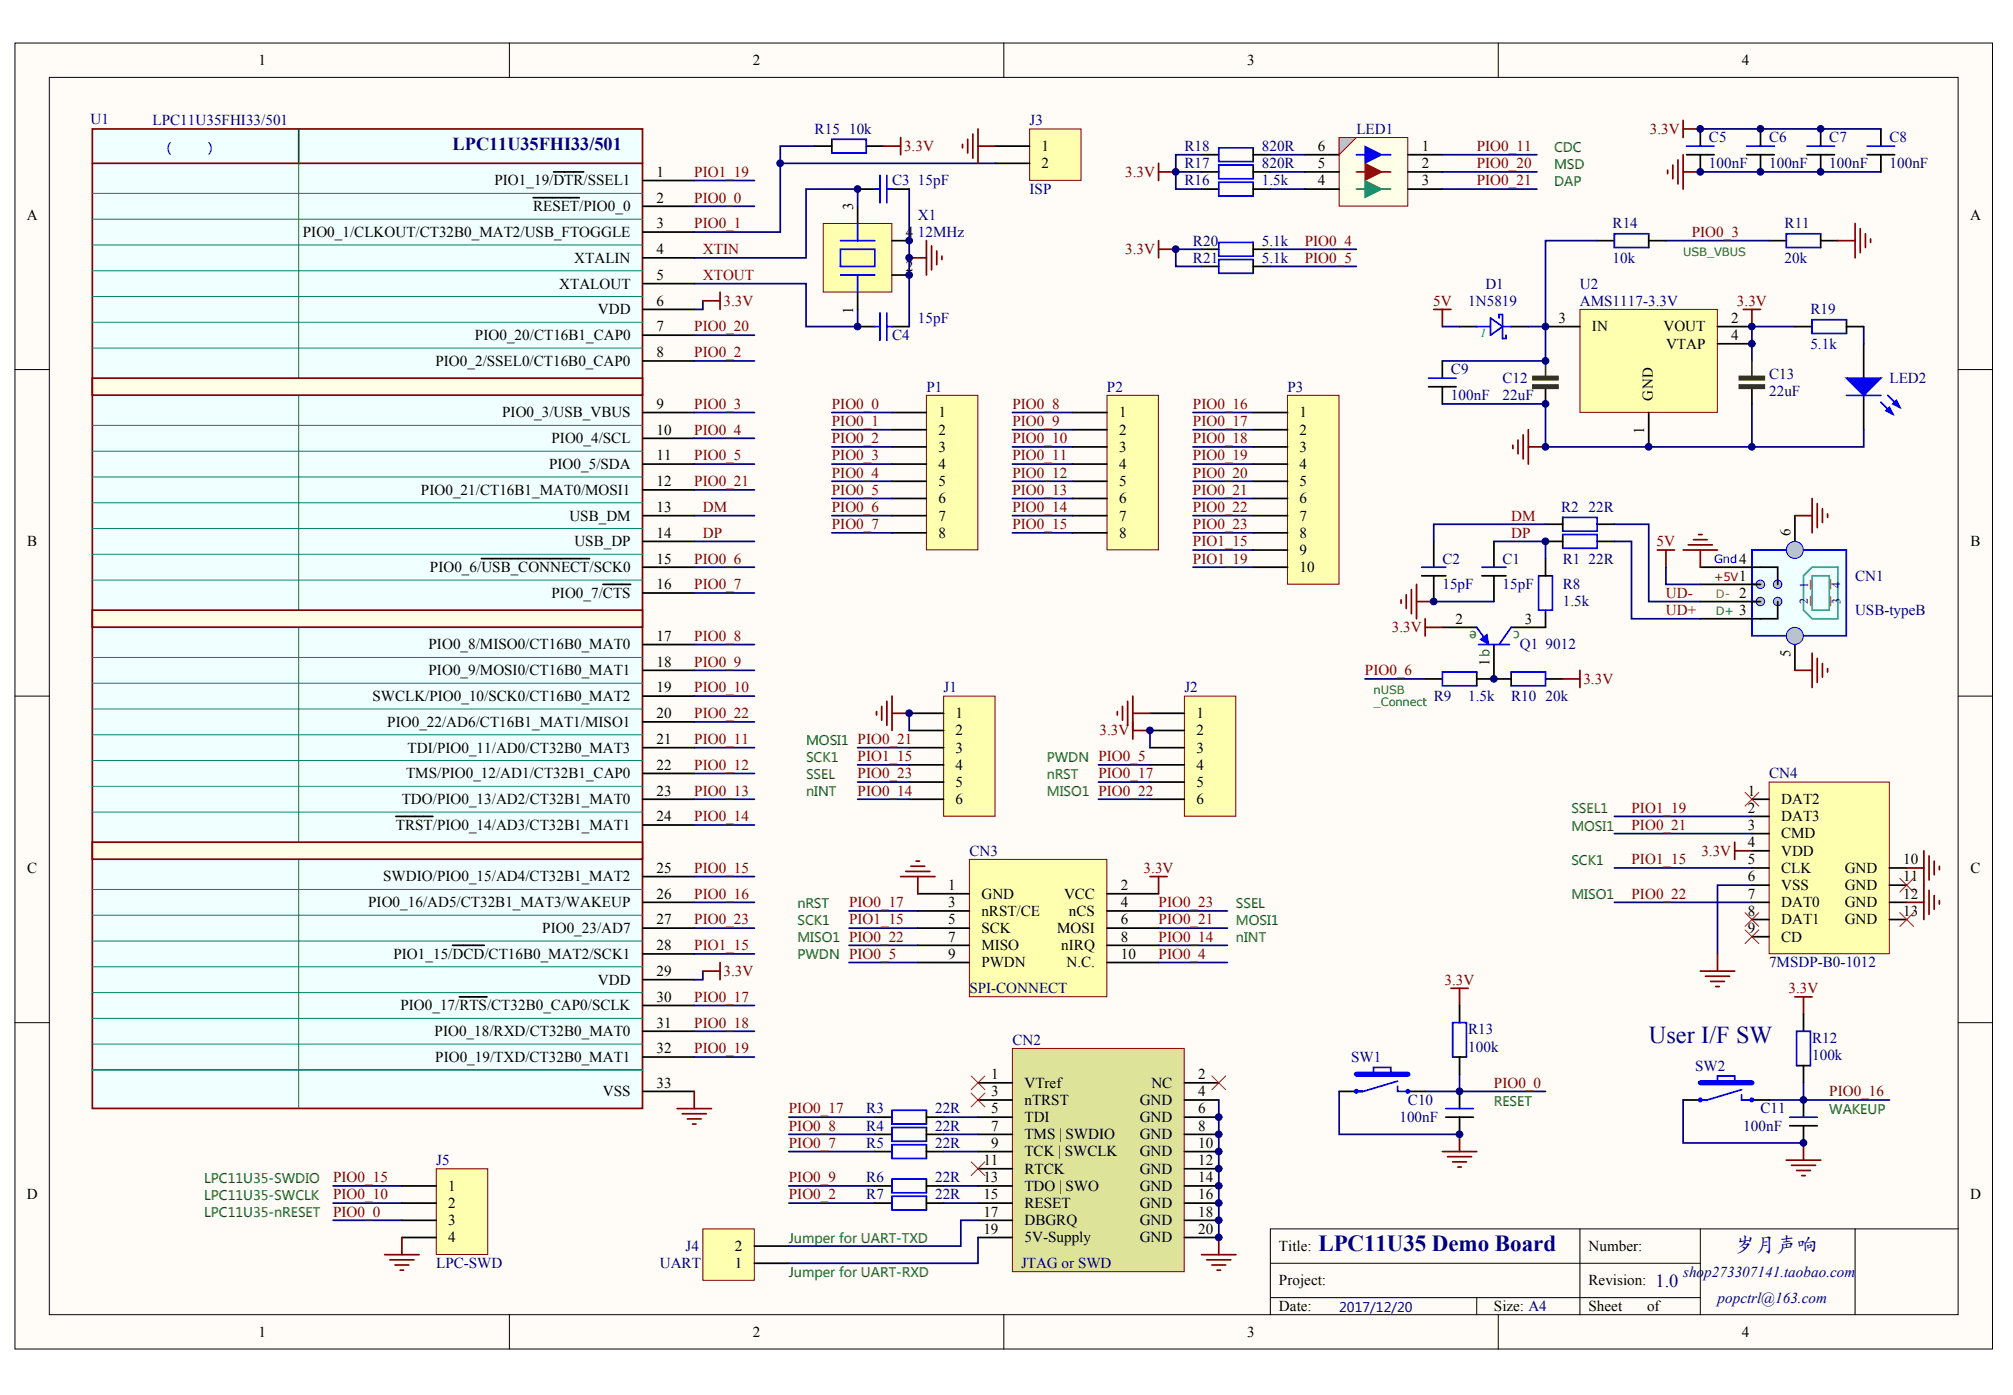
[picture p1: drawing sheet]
<svg xmlns="http://www.w3.org/2000/svg" width="284mm" height="197mm" viewBox="0 0 284 197" stroke-linecap="round" stroke-linejoin="round" font-family="sans-serif">
<defs><g id="words">
<text font-size="3.4" fill="#000080" x="232.6" y="147.1">User I/F SW</text>
<text font-size="3.2" fill="#000080" x="186" y="176.6">LPC11U35 Demo Board</text>
<text font-size="2.9" fill="#000080" x="244.7" y="176.6">岁月声响</text>
<g font-size="2.6" fill="#000080">
<text x="63.9" y="21.2">LPC11U35FHI33/501</text>
<text x="233.6" y="181.5">1.0</text>
</g>
<g font-size="2.1">
<text x="36.5" y="9.2">1</text>
<text x="106.2" y="9.2">2</text>
<text x="176" y="9.2">3</text>
<text x="245.7" y="9.2">4</text>
<text x="147" y="21.3">1</text>
<text x="147" y="23.7">2</text>
<text x="185.9" y="23.7">5</text>
<text x="185.9" y="21.3">6</text>
<text x="200.6" y="21.3">1</text>
<text x="200.6" y="23.7">2</text>
<text x="69.8" y="26.2">PIO1_19/DTR/SSEL1</text>
<text x="75.2" y="29.8">RESET/PIO0_0</text>
<text x="92.6" y="24.9">1</text>
<text x="92.6" y="28.6">2</text>
<text x="120.3" y="29.6" transform="rotate(-90 120.3 29.6)">3</text>
<text x="185.9" y="26.2">4</text>
<text x="200.6" y="26.2">3</text>
<text x="3.8" y="31">A</text>
<text x="42.7" y="33.4">PIO0_1/CLKOUT/CT32B0_MAT2/USB_FTOGGLE</text>
<text x="92.6" y="32.2">3</text>
<text x="92.6" y="35.9">4</text>
<text x="127.8" y="33.4">4</text>
<text x="277.9" y="31">A</text>
<text x="78.9" y="40.7">XTALOUT</text>
<text x="81" y="37.1">XTALIN</text>
<text x="92.6" y="39.5">5</text>
<text x="127.8" y="38.3">2</text>
<text x="67" y="48">PIO0_20/CT16B1_CAP0</text>
<text x="84.4" y="44.4">VDD</text>
<text x="92.6" y="43.1">6</text>
<text x="92.6" y="46.8">7</text>
<text x="120.3" y="44.3" transform="rotate(-90 120.3 44.3)">1</text>
<text x="219.9" y="45.6">3</text>
<text x="224.6" y="46.8">IN</text>
<text x="234.7" y="46.8">VOUT</text>
<text x="244.2" y="45.6">2</text>
<text x="244.2" y="48">4</text>
<text x="61.4" y="51.6">PIO0_2/SSEL0/CT16B0_CAP0</text>
<text x="92.6" y="50.4">8</text>
<text x="235" y="49.2">VTAP</text>
<text x="70.8" y="58.9">PIO0_3/USB_VBUS</text>
<text x="92.6" y="57.7">9</text>
<text x="132.4" y="58.9">1</text>
<text x="157.9" y="58.9">1</text>
<text x="183.3" y="58.9">1</text>
<text x="233.2" y="56.5" transform="rotate(-90 233.2 56.5)">GND</text>
<text x="77.8" y="62.5">PIO0_4/SCL</text>
<text x="92.6" y="61.3">10</text>
<text x="92.6" y="65">11</text>
<text x="132.4" y="61.3">2</text>
<text x="132.4" y="63.8">3</text>
<text x="157.9" y="61.3">2</text>
<text x="157.9" y="63.8">3</text>
<text x="183.3" y="61.3">2</text>
<text x="183.3" y="63.8">3</text>
<text x="232" y="61.2" transform="rotate(-90 232 61.2)">1</text>
<text x="59.4" y="69.8">PIO0_21/CT16B1_MAT0/MOSI1</text>
<text x="77.5" y="66.2">PIO0_5/SDA</text>
<text x="92.6" y="68.6">12</text>
<text x="132.4" y="66.2">4</text>
<text x="132.4" y="68.6">5</text>
<text x="132.4" y="71">6</text>
<text x="157.9" y="66.2">4</text>
<text x="157.9" y="68.6">5</text>
<text x="157.9" y="71">6</text>
<text x="183.3" y="66.2">4</text>
<text x="183.3" y="68.6">5</text>
<text x="183.3" y="71">6</text>
<text x="3.8" y="77.1">B</text>
<text x="80.3" y="73.5">USB_DM</text>
<text x="81" y="77.1">USB_DP</text>
<text x="92.6" y="72.2">13</text>
<text x="92.6" y="75.9">14</text>
<text x="132.4" y="73.5">7</text>
<text x="132.4" y="75.9">8</text>
<text x="157.9" y="73.5">7</text>
<text x="157.9" y="75.9">8</text>
<text x="183.3" y="73.5">7</text>
<text x="183.3" y="75.9">8</text>
<text x="252.6" y="75.7" transform="rotate(-90 252.6 75.7)">6</text>
<text x="278" y="77.1">B</text>
<text x="60.7" y="80.7">PIO0_6/USB_CONNECT/SCK0</text>
<text x="92.6" y="79.5">15</text>
<text x="92.6" y="83.2">16</text>
<text x="183.3" y="78.3">9</text>
<text x="183.3" y="80.7">10</text>
<text x="245.4" y="81.9">1</text>
<text x="245.4" y="79.5">4</text>
<text x="77.8" y="84.4">PIO0_7/CTS</text>
<text x="205.3" y="88">2</text>
<text x="215.1" y="88">3</text>
<text x="245.4" y="84.4">2</text>
<text x="245.4" y="86.8">3</text>
<text x="60.5" y="91.6">PIO0_8/MISO0/CT16B0_MAT0</text>
<text x="60.5" y="95.3">PIO0_9/MOSI0/CT16B0_MAT1</text>
<text x="92.6" y="90.4">17</text>
<text x="92.6" y="94.1">18</text>
<text x="210.1" y="94" transform="rotate(-90 210.1 94)">1</text>
<text x="252.6" y="92.8" transform="rotate(-90 252.6 92.8)">5</text>
<text x="52.5" y="98.9">SWCLK/PIO0_10/SCK0/CT16B0_MAT2</text>
<text x="92.6" y="97.7">19</text>
<text x="92.6" y="101.3">20</text>
<text x="134.8" y="101.3">1</text>
<text x="168.8" y="101.3">1</text>
<text x="54.6" y="102.6">PIO0_22/AD6/CT16B1_MAT1/MISO1</text>
<text x="57.5" y="106.2">TDI/PIO0_11/AD0/CT32B0_MAT3</text>
<text x="92.6" y="105">21</text>
<text x="134.8" y="103.8">2</text>
<text x="134.8" y="106.2">3</text>
<text x="168.8" y="103.8">2</text>
<text x="168.8" y="106.2">3</text>
<text x="56.7" y="113.5">TDO/PIO0_13/AD2/CT32B1_MAT0</text>
<text x="57.3" y="109.8">TMS/PIO0_12/AD1/CT32B1_CAP0</text>
<text x="92.6" y="108.6">22</text>
<text x="92.6" y="112.3">23</text>
<text x="134.8" y="108.6">4</text>
<text x="134.8" y="111">5</text>
<text x="134.8" y="113.5">6</text>
<text x="168.8" y="108.6">4</text>
<text x="168.8" y="111">5</text>
<text x="168.8" y="113.5">6</text>
<text x="246.6" y="112.3">1</text>
<text x="251.3" y="113.5">DAT2</text>
<text x="55.8" y="117.1">TRST/PIO0_14/AD3/CT32B1_MAT1</text>
<text x="92.6" y="115.9">24</text>
<text x="246.6" y="114.7">2</text>
<text x="246.6" y="117.1">3</text>
<text x="246.6" y="119.5">4</text>
<text x="251.3" y="115.9">DAT3</text>
<text x="251.3" y="118.3">CMD</text>
<text x="3.8" y="123.2">C</text>
<text x="54.1" y="124.4">SWDIO/PIO0_15/AD4/CT32B1_MAT2</text>
<text x="92.6" y="123.2">25</text>
<text x="133.8" y="125.6">1</text>
<text x="158.1" y="125.6">2</text>
<text x="246.6" y="122">5</text>
<text x="246.6" y="124.4">6</text>
<text x="251.3" y="120.7">VDD</text>
<text x="251.3" y="123.2">CLK</text>
<text x="251.3" y="125.6">VSS</text>
<text x="260.3" y="123.2">GND</text>
<text x="260.3" y="125.6">GND</text>
<text x="268.5" y="122">10</text>
<text x="268.5" y="124.4">11</text>
<text x="278" y="123.2">C</text>
<text x="51.9" y="128">PIO0_16/AD5/CT32B1_MAT3/WAKEUP</text>
<text x="76.5" y="131.7">PIO0_23/AD7</text>
<text x="92.6" y="126.8">26</text>
<text x="92.6" y="130.4">27</text>
<text x="133.8" y="128">3</text>
<text x="133.8" y="130.4">5</text>
<text x="138.5" y="126.8">GND</text>
<text x="138.5" y="129.2">nRST/CE</text>
<text x="138.5" y="131.7">SCK</text>
<text x="149.1" y="131.7">MOSI</text>
<text x="150.1" y="126.8">VCC</text>
<text x="150.8" y="129.2">nCS</text>
<text x="158.1" y="128">4</text>
<text x="158.1" y="130.4">6</text>
<text x="246.6" y="126.8">7</text>
<text x="246.6" y="129.2">8</text>
<text x="246.6" y="131.7">9</text>
<text x="251.3" y="128">DAT0</text>
<text x="251.3" y="130.4">DAT1</text>
<text x="260.3" y="128">GND</text>
<text x="260.3" y="130.4">GND</text>
<text x="268.5" y="126.8">12</text>
<text x="268.5" y="129.2">13</text>
<text x="55.5" y="135.3">PIO1_15/DCD/CT16B0_MAT2/SCK1</text>
<text x="92.6" y="134.1">28</text>
<text x="92.6" y="137.7">29</text>
<text x="133.8" y="132.9">7</text>
<text x="133.8" y="135.3">9</text>
<text x="138.5" y="134.1">MISO</text>
<text x="138.5" y="136.5">PWDN</text>
<text x="149.7" y="134.1">nIRQ</text>
<text x="150.5" y="136.5">N.C.</text>
<text x="158.1" y="132.9">8</text>
<text x="158.1" y="135.3">10</text>
<text x="251.3" y="132.9">CD</text>
<text x="56.5" y="142.6">PIO0_17/RTS/CT32B0_CAP0/SCLK</text>
<text x="84.4" y="138.9">VDD</text>
<text x="92.6" y="141.4">30</text>
<text x="61.3" y="146.2">PIO0_18/RXD/CT32B0_MAT0</text>
<text x="61.4" y="149.8">PIO0_19/TXD/CT32B0_MAT1</text>
<text x="92.6" y="145">31</text>
<text x="92.6" y="148.6">32</text>
<text x="85.1" y="154.7">VSS</text>
<text x="92.6" y="153.5">33</text>
<text x="139.8" y="152.3">1</text>
<text x="139.8" y="154.7">3</text>
<text x="144.5" y="153.5">VTref</text>
<text x="144.5" y="155.9">nTRST</text>
<text x="160.8" y="155.9">GND</text>
<text x="162.4" y="153.5">NC</text>
<text x="169" y="152.3">2</text>
<text x="169" y="154.7">4</text>
<text x="139.8" y="157.1">5</text>
<text x="139.8" y="159.5">7</text>
<text x="139.8" y="162">9</text>
<text x="144.5" y="158.3">TDI</text>
<text x="144.5" y="160.8">TMS | SWDIO</text>
<text x="160.8" y="158.3">GND</text>
<text x="160.8" y="160.8">GND</text>
<text x="169" y="157.1">6</text>
<text x="169" y="159.5">8</text>
<text x="169" y="162">10</text>
<text x="138.7" y="164.4">11</text>
<text x="138.7" y="166.8">13</text>
<text x="144.5" y="165.6">RTCK</text>
<text x="144.5" y="163.2">TCK | SWCLK</text>
<text x="160.8" y="163.2">GND</text>
<text x="160.8" y="165.6">GND</text>
<text x="169" y="164.4">12</text>
<text x="169" y="166.8">14</text>
<text x="3.8" y="169.3">D</text>
<text x="63.2" y="168">1</text>
<text x="63.2" y="170.5">2</text>
<text x="63.2" y="172.9">3</text>
<text x="138.7" y="171.7">17</text>
<text x="138.7" y="169.3">15</text>
<text x="144.5" y="168">TDO | SWO</text>
<text x="144.5" y="172.9">DBGRQ</text>
<text x="144.5" y="170.5">RESET</text>
<text x="160.8" y="168">GND</text>
<text x="160.8" y="170.5">GND</text>
<text x="160.8" y="172.9">GND</text>
<text x="169" y="169.3">16</text>
<text x="169" y="171.7">18</text>
<text x="277.9" y="169.3">D</text>
<text x="63.2" y="175.3">4</text>
<text x="103.7" y="179">1</text>
<text x="103.7" y="176.5">2</text>
<text x="138.7" y="174.1">19</text>
<text x="144.5" y="175.3">5V-Supply</text>
<text x="160.8" y="175.3">GND</text>
<text x="169" y="174.1">20</text>
<text x="180.4" y="176.5">Title:</text>
<text x="224.1" y="176.5">Number:</text>
<text x="180.4" y="185">Date:</text>
<text x="180.4" y="181.4">Project:</text>
<text x="210.8" y="185">Size: A4</text>
<text x="224.1" y="181.4">Revision:</text>
<text x="224.1" y="185">Sheet</text>
<text x="232.4" y="185">of</text>
<text x="36.5" y="188.7">1</text>
<text x="106.2" y="188.7">2</text>
<text x="176" y="188.7">3</text>
<text x="245.7" y="188.7">4</text>
</g>
<g font-size="2.1" fill="#000080">
<text x="12.8" y="17.4">U1</text>
<text x="21.5" y="17.7">LPC11U35FHI33/501</text>
<text x="145.3" y="17.7">J3</text>
<text x="114.9" y="18.9">R15</text>
<text x="119.8" y="18.9">10k</text>
<text x="167.1" y="23.7">R17</text>
<text x="167.1" y="21.3">R18</text>
<text x="178" y="23.7">820R</text>
<text x="178" y="21.3">820R</text>
<text x="191.4" y="18.9">LED1</text>
<text x="241.1" y="20.1">C5</text>
<text x="241.1" y="23.7">100nF</text>
<text x="249.6" y="20.1">C6</text>
<text x="249.6" y="23.7">100nF</text>
<text x="258.1" y="20.1">C7</text>
<text x="258.1" y="23.7">100nF</text>
<text x="266.6" y="20.1">C8</text>
<text x="266.6" y="23.7">100nF</text>
<text x="125.8" y="26.2">C3</text>
<text x="129.5" y="26.2">15pF</text>
<text x="145.3" y="27.4">ISP</text>
<text x="167.1" y="26.2">R16</text>
<text x="178" y="26.2">1.5k</text>
<text x="129.5" y="31">X1</text>
<text x="129.5" y="33.4">12MHz</text>
<text x="168.3" y="34.6">R20</text>
<text x="178" y="34.6">5.1k</text>
<text x="227.5" y="32.2">R14</text>
<text x="251.8" y="32.2">R11</text>
<text x="168.3" y="37.1">R21</text>
<text x="178" y="37.1">5.1k</text>
<text x="209.5" y="40.7">D1</text>
<text x="222.9" y="40.7">U2</text>
<text x="227.5" y="37.1">10k</text>
<text x="251.8" y="37.1">20k</text>
<text x="125.8" y="48">C4</text>
<text x="129.5" y="45.6">15pF</text>
<text x="207.1" y="43.1">1N5819</text>
<text x="222.9" y="43.1">AMS1117-3.3V</text>
<text x="255.4" y="44.4">R19</text>
<text x="204.7" y="52.8">C9</text>
<text x="249.6" y="53.4">C13</text>
<text x="255.4" y="49.2">5.1k</text>
<text x="130.7" y="55.3">P1</text>
<text x="156.2" y="55.3">P2</text>
<text x="181.6" y="55.3">P3</text>
<text x="204.7" y="56.5">100nF</text>
<text x="212" y="54.1">C12</text>
<text x="212" y="56.5">22uF</text>
<text x="249.6" y="55.9">22uF</text>
<text x="266.6" y="54.1">LED2</text>
<text x="220.2" y="72.2">R2</text>
<text x="224.1" y="72.2">22R</text>
<text x="203.5" y="79.5">C2</text>
<text x="203.5" y="83.2">15pF</text>
<text x="212" y="79.5">C1</text>
<text x="212" y="83.2">15pF</text>
<text x="220.5" y="83.2">R8</text>
<text x="220.5" y="79.5">R1</text>
<text x="224.1" y="79.5">22R</text>
<text x="261.7" y="81.9">CN1</text>
<text x="220.5" y="85.6">1.5k</text>
<text x="261.7" y="86.8">USB-typeB</text>
<text x="214.4" y="91.6">Q1</text>
<text x="218" y="91.6">9012</text>
<text x="133.1" y="97.7">J1</text>
<text x="167.1" y="97.7">J2</text>
<text x="202.3" y="98.9">R9</text>
<text x="207.1" y="98.9">1.5k</text>
<text x="213.2" y="98.9">R10</text>
<text x="218" y="98.9">20k</text>
<text x="249.6" y="109.8">CN4</text>
<text x="136.8" y="120.7">CN3</text>
<text x="249.6" y="136.5">7MSDP-B0-1012</text>
<text x="136.8" y="140.1">SPI-CONNECT</text>
<text x="142.8" y="147.4">CN2</text>
<text x="190.6" y="149.8">SW1</text>
<text x="207.1" y="146">R13</text>
<text x="207.1" y="148.4">100k</text>
<text x="255.6" y="147.2">R12</text>
<text x="255.6" y="149.6">100k</text>
<text x="198.6" y="155.9">C10</text>
<text x="239.1" y="151.1">SW2</text>
<text x="122.2" y="162">R5</text>
<text x="122.2" y="157.1">R3</text>
<text x="122.2" y="159.5">R4</text>
<text x="131.9" y="162">22R</text>
<text x="131.9" y="157.1">22R</text>
<text x="131.9" y="159.5">22R</text>
<text x="197.4" y="158.3">100nF</text>
<text x="245.9" y="159.5">100nF</text>
<text x="248.4" y="157.1">C11</text>
<text x="61.5" y="164.4">J5</text>
<text x="122.2" y="166.8">R6</text>
<text x="131.9" y="166.8">22R</text>
<text x="122.2" y="169.3">R7</text>
<text x="131.9" y="169.3">22R</text>
<text x="61.5" y="179">LPC-SWD</text>
<text x="93.1" y="179">UART</text>
<text x="96.7" y="176.5">J4</text>
<text x="144" y="179">JTAG or SWD</text>
<text x="237.4" y="180.2">sho</text>
<text x="240.4" y="180.2">p273307141.taobao.com</text>
<text x="242.3" y="183.8">popctrl@163.com</text>
</g>
<g font-size="2.1" fill="#800000">
<text x="127.5" y="21.3">3.3V</text>
<text x="208.3" y="23.7">PIO0_20</text>
<text x="208.3" y="21.3">PIO0_11</text>
<text x="232.7" y="18.9">3.3V</text>
<text x="97.9" y="24.9">PIO1_19</text>
<text x="97.9" y="28.6">PIO0_0</text>
<text x="158.7" y="24.9">3.3V</text>
<text x="208.3" y="26.2">PIO0_21</text>
<text x="97.9" y="32.2">PIO0_1</text>
<text x="99.2" y="35.9">XTIN</text>
<text x="158.7" y="35.9">3.3V</text>
<text x="184.1" y="34.6">PIO0_4</text>
<text x="238.7" y="33.4">PIO0_3</text>
<text x="99.2" y="39.5">XTOUT</text>
<text x="184.1" y="37.1">PIO0_5</text>
<text x="97.9" y="46.8">PIO0_20</text>
<text x="102.1" y="43.1">3.3V</text>
<text x="202.2" y="43.1">5V</text>
<text x="245" y="43.1">3.3V</text>
<text x="97.9" y="50.4">PIO0_2</text>
<text x="97.9" y="57.7">PIO0_3</text>
<text x="117.4" y="57.7">PIO0_0</text>
<text x="142.8" y="57.7">PIO0_8</text>
<text x="168.3" y="57.7">PIO0_16</text>
<text x="97.9" y="61.3">PIO0_4</text>
<text x="97.9" y="65">PIO0_5</text>
<text x="117.4" y="60.1">PIO0_1</text>
<text x="117.4" y="62.5">PIO0_2</text>
<text x="117.4" y="65">PIO0_3</text>
<text x="142.8" y="60.1">PIO0_9</text>
<text x="142.8" y="62.5">PIO0_10</text>
<text x="142.8" y="65">PIO0_11</text>
<text x="168.3" y="60.1">PIO0_17</text>
<text x="168.3" y="62.5">PIO0_18</text>
<text x="168.3" y="65">PIO0_19</text>
<text x="97.9" y="68.6">PIO0_21</text>
<text x="117.4" y="67.4">PIO0_4</text>
<text x="117.4" y="69.8">PIO0_5</text>
<text x="142.8" y="67.4">PIO0_12</text>
<text x="142.8" y="69.8">PIO0_13</text>
<text x="168.3" y="67.4">PIO0_20</text>
<text x="168.3" y="69.8">PIO0_21</text>
<text x="99.2" y="72.2">DM</text>
<text x="99.2" y="75.9">DP</text>
<text x="117.4" y="72.2">PIO0_6</text>
<text x="117.4" y="74.7">PIO0_7</text>
<text x="142.8" y="72.2">PIO0_14</text>
<text x="142.8" y="74.7">PIO0_15</text>
<text x="168.3" y="72.2">PIO0_22</text>
<text x="168.3" y="74.7">PIO0_23</text>
<text x="168.3" y="77.1">PIO1_15</text>
<text x="213.2" y="73.5">DM</text>
<text x="213.2" y="75.9">DP</text>
<text x="233.7" y="77.1">5V</text>
<text x="97.9" y="79.5">PIO0_6</text>
<text x="97.9" y="83.2">PIO0_7</text>
<text x="168.3" y="79.5">PIO1_19</text>
<text x="196.3" y="89.2">3.3V</text>
<text x="235" y="84.4">UD-</text>
<text x="235" y="86.8">UD+</text>
<text x="97.9" y="90.4">PIO0_8</text>
<text x="97.9" y="94.1">PIO0_9</text>
<text x="192.6" y="95.3">PIO0_6</text>
<text x="97.9" y="97.7">PIO0_10</text>
<text x="97.9" y="101.3">PIO0_22</text>
<text x="223.4" y="96.5">3.3V</text>
<text x="97.9" y="105">PIO0_11</text>
<text x="121" y="105">PIO0_21</text>
<text x="121" y="107.4">PIO1_15</text>
<text x="155" y="107.4">PIO0_5</text>
<text x="155.1" y="103.8">3.3V</text>
<text x="97.9" y="108.6">PIO0_12</text>
<text x="97.9" y="112.3">PIO0_13</text>
<text x="121" y="109.8">PIO0_23</text>
<text x="121" y="112.3">PIO0_14</text>
<text x="155" y="112.3">PIO0_22</text>
<text x="155" y="109.8">PIO0_17</text>
<text x="97.9" y="115.9">PIO0_14</text>
<text x="230.2" y="117.1">PIO0_21</text>
<text x="230.2" y="114.7">PIO1_19</text>
<text x="97.9" y="123.2">PIO0_15</text>
<text x="161.3" y="123.2">3.3V</text>
<text x="230.2" y="122">PIO1_15</text>
<text x="240" y="120.7">3.3V</text>
<text x="97.9" y="126.8">PIO0_16</text>
<text x="97.9" y="130.4">PIO0_23</text>
<text x="119.8" y="130.4">PIO1_15</text>
<text x="119.8" y="128">PIO0_17</text>
<text x="163.4" y="130.4">PIO0_21</text>
<text x="163.4" y="128">PIO0_23</text>
<text x="230.2" y="126.8">PIO0_22</text>
<text x="97.9" y="134.1">PIO1_15</text>
<text x="102.1" y="137.7">3.3V</text>
<text x="119.8" y="132.9">PIO0_22</text>
<text x="119.8" y="135.3">PIO0_5</text>
<text x="163.4" y="135.3">PIO0_4</text>
<text x="163.4" y="132.9">PIO0_14</text>
<text x="97.9" y="141.4">PIO0_17</text>
<text x="203.8" y="138.9">3.3V</text>
<text x="252.3" y="140.1">3.3V</text>
<text x="97.9" y="145">PIO0_18</text>
<text x="97.9" y="148.6">PIO0_19</text>
<text x="210.8" y="153.5">PIO0_0</text>
<text x="258.1" y="154.7">PIO0_16</text>
<text x="111.3" y="162">PIO0_7</text>
<text x="111.3" y="159.5">PIO0_8</text>
<text x="111.3" y="157.1">PIO0_17</text>
<text x="47" y="166.8">PIO0_15</text>
<text x="111.3" y="166.8">PIO0_9</text>
<text x="47" y="169.3">PIO0_10</text>
<text x="47" y="171.7">PIO0_0</text>
<text x="111.3" y="169.3">PIO0_2</text>
</g>
<g font-size="1.9" fill="#008000">
<text x="219.3" y="23.8">MSD</text>
<text x="219.3" y="21.4">CDC</text>
<text x="219.3" y="26.3">DAP</text>
<text x="113.7" y="105.1">MOSI1</text>
<text x="113.7" y="107.5">SCK1</text>
<text x="147.7" y="107.5">PWDN</text>
<text x="113.7" y="109.9">SSEL</text>
<text x="113.7" y="112.4">nINT</text>
<text x="147.7" y="109.9">nRST</text>
<text x="147.7" y="112.4">MISO1</text>
<text x="221.7" y="114.8">SSEL1</text>
<text x="221.7" y="117.2">MOSI1</text>
<text x="221.7" y="122.1">SCK1</text>
<text x="112.5" y="130.5">SCK1</text>
<text x="112.5" y="128.1">nRST</text>
<text x="174.4" y="130.5">MOSI1</text>
<text x="174.4" y="128.1">SSEL</text>
<text x="221.7" y="126.9">MISO1</text>
<text x="112.5" y="133">MISO1</text>
<text x="112.5" y="135.4">PWDN</text>
<text x="174.4" y="133">nINT</text>
<text x="210.8" y="156">RESET</text>
<text x="258.1" y="157.2">WAKEUP</text>
<text x="28.8" y="166.9">LPC11U35-SWDIO</text>
<text x="28.8" y="169.3">LPC11U35-SWCLK</text>
<text x="28.8" y="171.8">LPC11U35-nRESET</text>
<text x="111.3" y="175.4">Jumper for UART-TXD</text>
<text x="111.3" y="180.3">Jumper for UART-RXD</text>
</g>
<text font-size="1.9" fill="#0c0087" x="188.9" y="185.1">2017/12/20</text>
<g font-size="1.8" fill="#00f">
<text x="23.5" y="21.5">(</text>
<text x="29.2" y="21.5">)</text>
</g>
<g font-size="1.8" fill="#008000">
<text x="208.3" y="89" transform="rotate(-180 208.3 89)">e</text>
<text x="214.4" y="89" transform="rotate(-180 214.4 89)">c</text>
<text x="210.1" y="92.8" transform="rotate(-90 210.1 92.8)">b</text>
</g>
<text font-size="1.7" fill="#008080" x="208.8" y="47.6">1</text>
<g font-size="1.7" fill="#000080">
<text x="255.1" y="83" transform="rotate(-90 255.1 83)">1</text>
<text x="259.6" y="83" transform="rotate(-90 259.6 83)">4</text>
<text x="255" y="85.2" transform="rotate(-90 255 85.2)">2</text>
<text x="259.6" y="85.3" transform="rotate(-90 259.6 85.3)">3</text>
</g>
<g font-size="1.6" fill="#008000">
<text x="237.4" y="36.1">USB_VBUS</text>
<text x="242.1" y="86.8">D+</text>
<text x="193.8" y="97.9">nUSB</text>
<text x="193.8" y="99.6">_Connect</text>
</g>
<text font-size="1.6" fill="#800000" x="241.8" y="81.9">+5V</text>
<text font-size="1.6" fill="#00f" x="241.8" y="79.5">Gnd</text>
<text font-size="1.6" fill="#808000" x="242.1" y="84.3">D-</text>
</g></defs>
<g fill="#fffcf8" stroke="#000" stroke-width=".14">
<path d="M2.1 6.1h279v184.3h-279z"/>
<path d="M7 10.9h269.2v174.6h-269.2z"/>
</g>
<g fill="none" stroke="#000" stroke-width=".14">
<path d="M71.9 6.1v4.8M141.6 6.1v4.8M211.4 6.1v4.8M2.1 52.1h4.9M276.3 52.1h4.8M2.1 98.2h4.9M276.3 98.2h4.8M2.1 144.3h4.9M276.3 144.3h4.8M179.2 178.3h60.7M222.9 173.4v12.1M239.9 173.4v12.1"/>
<path d="M261.7 173.4h-82.5v12.1M276.3 173.4h-14.6v12.1M71.9 185.5v4.9M141.6 185.5v4.9M179.2 183.1h60.7M208.3 183.1v2.4M211.4 185.5v4.9"/>
</g>
<path d="M13 18.2h77.6v138.2h-77.6z" fill="#f0ffff" stroke="#800000" stroke-width=".24"/>
<g fill="none" stroke="#000" stroke-width=".24">
<path d="M75.2 27.9h6.5M78.1 24.3h4.2M90.7 25.5h7.2M90.7 29.1h7.2M90.7 32.7h7.2M90.7 36.4h7.2M90.7 40h7.2M90.7 43.7h7.2M90.7 47.3h7.2M90.7 50.9h7.2M90.7 58.2h7.2M67.9 78.8h15.3"/>
<path d="M90.7 61.9h7.2M90.7 65.5h7.2M90.7 69.1h7.2M90.7 72.8h7.2M90.7 76.4h7.2M85.1 82.5h3.9M90.7 80h7.2M90.7 83.7h7.2M90.7 91h7.2M90.7 94.6h7.2M90.7 98.2h7.2M55.8 115.2h5.3"/>
<path d="M90.7 101.9h7.2M90.7 105.5h7.2M90.7 109.1h7.2M90.7 112.8h7.2M90.7 116.4h7.2M63.9 133.4h4.4M90.7 123.7h7.2M90.7 127.3h7.2M90.7 131h7.2M90.7 134.6h7.2M90.7 138.2h7.2M64.8 140.7h3.9"/>
<path d="M90.7 154h7.2M90.7 141.9h7.2M90.7 145.5h7.2M90.7 149.2h7.2"/>
</g>
<path d="M13 23h77.7" fill="none" stroke="#800000" stroke-width=".24"/>
<path d="M13 27.3h77.7M13 30.9h77.7M13 34.6h77.7M13 38.2h77.7M13 41.8h77.7M13 60h77.7M13 63.7h77.7M13 67.3h77.7M13 70.9h77.7" fill="none" stroke="#008080" stroke-width=".14"/>
<path d="M13 53.4h77.6v2.4h-77.6z" fill="#ffffe8" stroke="#800000" stroke-width=".24"/>
<path d="M13 74.6h77.7M13 78.2h77.7M13 81.9h77.7M13 125.5h77.7M13 129.2h77.7M13 132.8h77.7M13 136.4h77.7M13 140.1h77.7M13 143.7h77.7" fill="none" stroke="#008080" stroke-width=".14"/>
<path d="M13 86.1h77.6v2.4h-77.6z" fill="#ffffe8" stroke="#800000" stroke-width=".24"/>
<path d="M13 92.8h77.7M13 96.4h77.7M13 100h77.7M13 103.7h77.7M13 107.3h77.7M13 111h77.7M13 114.6h77.7M13 147.3h77.7" fill="none" stroke="#008080" stroke-width=".14"/>
<path d="M13 151h77.7" fill="none" stroke="#008080" stroke-width=".24"/>
<path d="M13 118.8h77.6v2.4h-77.6z" fill="#ffffe8" stroke="#800000" stroke-width=".24"/>
<path d="M42.1 23v30.4M42.1 55.8v30.3M42.1 88.5v30.3M42.1 121.3v35.1" fill="none" stroke="#008000" stroke-width=".14"/>
<path d="M42.1 18.2v4.8" fill="none" stroke="#008000" stroke-width=".24"/>
<path d="M13 45.5h77.7M13 49.1h77.7" fill="none" stroke="#008080" stroke-width=".14"/>
<path d="M247.2 77.6h13.3v12.1h-13.3z" fill="#f0ffff" stroke="#00f" stroke-width=".24"/>
<path d="M253.2 72.8v4.8M239.9 82.5h8.5M239.9 84.9h8.5M239.9 87.3h8.5M239.9 80h8.5M253.2 89.7v4.9" fill="none" stroke="#000" stroke-width=".24"/>
<g fill="#c0c0c0" stroke="#00f" stroke-width=".14">
<circle cx="248.4" cy="82.5" r=".59"/>
<circle cx="248.4" cy="84.9" r=".59"/>
<circle cx="250.8" cy="84.9" r=".59"/>
<circle cx="250.8" cy="82.5" r=".59"/>
</g>
<path d="M247.2 82.5h1.2M247.2 84.9h1.2M248.4 80h2.4v2.5M250.8 84.9v2.4h-2.4" fill="none" stroke="#000" stroke-width=".24"/>
<path d="M254.4 81.3l1.2-1.3h3.7v7.3h-3.7l-1.2-1.2zM255.6 81.3h2.5v4.8h-2.5z" fill="none" stroke="#009cca" stroke-width=".24"/>
<path d="M255.4 81.9v1.2M255.4 84.2v1.2M258.3 81.8v1.2M258.3 84.2v1.2" fill="none" stroke="#fd8300" stroke-width=".24"/>
<g fill="#c0c0c0" stroke="#00f" stroke-width=".14">
<circle cx="253.2" cy="89.7" r="1.2"/>
<circle cx="253.2" cy="77.6" r="1.2"/>
</g>
<path d="M136.8 121.3h19.3v19.3h-19.3z" fill="#ffffb0" stroke="#800000" stroke-width=".14"/>
<g fill="none" stroke="#000" stroke-width=".24">
<path d="M121 26.7h2.4M125.8 26.7h2.5M169.5 26.7h2.4M169.5 24.3h2.4M169.5 21.8h2.4M176.8 26.7h2.4M176.8 20.9v1.9M176.8 23.3v1.9M176.8 25.7v2M176.8 24.3h2.4M176.8 21.8h2.4M121 46.1h2.4"/>
<path d="M125.8 46.1h2.5M218 78.8v2.5M217.1 81.3h1.9M218 86.1v2.4M129.5 126.1h7.3M129.5 128.5h7.3M129.5 131h7.3M129.5 133.4h7.3M129.5 135.8h7.3M156.2 126.1h7.2M156.2 128.5h7.2M156.2 131h7.2"/>
<path d="M156.2 133.4h7.2M156.2 135.8h7.2"/>
</g>
<path d="M127.1 123.7h4.8M127.8 123h3.4M128.5 122.2h2M129.2 121.5h.5M129.5 123.7v2.4M162.2 123.7h2.5M163.4 123.7v2.4" fill="none" stroke="#800000" stroke-width=".24"/>
<path d="M97.9 40h15.8v6.1h7.3v-2.4M119.8 128.5h9.7M119.8 131h9.7M119.8 133.4h9.7M119.8 135.8h9.7M163.4 128.5h9.8M163.4 131h9.8M163.4 133.4h9.8M163.4 135.8h9.8" fill="none" stroke="#000080" stroke-width=".24"/>
<path d="M123.4 26.7h.7M124.1 24.7v3.9M125.1 24.7v3.9M125.1 26.7h.7M176.8 25.7h-4.9v2h4.9M176.8 23.3h-4.9v1.9h4.9M176.8 20.9h-4.9v1.9h4.9M123.4 46.1h.7M124.1 44.1v3.9M125.1 44.1v3.9M125.1 46.1h.7M217.1 81.3v4.8h1.9v-4.8" fill="none" stroke="#00f" stroke-width=".24"/>
<path d="M116.1 31.5h9.7v9.7h-9.7z" fill="#ffffb0" stroke="#800000" stroke-width=".14"/>
<g fill="none" stroke="#000" stroke-width=".24">
<path d="M121 29.1v2.4M125.8 38.8h2.5M125.8 34h2.5M121 41.2v2.5M218 76.4h2.5M218 74h2.5M220.5 73v1.9M220.5 75.4v2M225.3 76.4h2.4M225.3 74h2.4M123.4 157.6h2.4M130.7 156.7v1.9"/>
<path d="M130.7 159.1v1.9M130.7 157.6h2.4M188.9 154h2.5M198.6 154h2.5M204.9 149.2h2M205.9 141.9v2.4M205.9 149.2v2.4M237.4 155.2h2.5M247.2 155.2h2.4M253.5 150.4h1.9M254.4 143.1v2.4M254.4 150.4v2.4"/>
<path d="M123.4 162.5h2.4M123.4 167.3h2.4M123.4 169.8h2.4M123.4 160.1h2.4M130.7 162.5h2.4M130.7 161.5v2M130.7 166.4v1.9M130.7 168.8v1.9M130.7 167.3h2.4M130.7 169.8h2.4M130.7 160.1h2.4"/>
</g>
<g fill="none" stroke="#00f" stroke-width=".24">
<path d="M118.6 35.2h4.8v2.4h-4.8zM118.6 34h4.8M121 31.5v2.5M123.4 38.8h-4.8h2.4v2.4M220.5 75.4h4.8v2h-4.8M220.5 73h4.8v1.9h-4.8M130.7 156.7h-4.9v1.9h4.9M130.7 159.1h-4.9v1.9h4.9M191.4 154h.9h-.9M193.8 151.6v-1h2.4v1M197.2 153.3v.7h1.4M197.2 152.6l-4.9 1.4"/>
<path d="M204.9 149.2v-4.9h2v4.9M239.9 155.2h.9h-.9M242.3 152.8v-1h2.4v1M245.7 154.5v.7h1.5M245.7 153.8l-4.9 1.4M253.5 150.4v-4.9h1.9v4.9M130.7 161.5h-4.9v2h4.9M130.7 166.4h-4.9v1.9h4.9M130.7 168.8h-4.9v1.9h4.9"/>
<circle cx="191.3" cy="154" r=".23"/>
<circle cx="198.6" cy="154" r=".23"/>
<circle cx="239.9" cy="155.2" r=".23"/>
<circle cx="247.1" cy="155.2" r=".23"/>
</g>
<g fill="none" stroke="#800000" stroke-width=".24">
<path d="M128.3 36.4h2.4M130.7 34v4.8M131.4 34.7v3.4M132.2 35.4v2M132.9 36.1v.5M202.3 43.7h2.4M203.5 43.7v2.4M213.4 62.8v.5M214.2 62.1v1.9M214.9 61.4v3.4M215.6 60.6v4.9M215.6 63.1h2.4"/>
<path d="M204.7 139.5h2.4M205.9 139.5v2.4M253.2 140.7h2.4M254.4 140.7v2.4M203.5 162.5h4.8M204.2 163.2h3.4M204.9 164h2M205.7 164.7h.5M205.9 160.1v2.4"/>
</g>
<path d="M201.1 154h4.8M205.9 151.6v2.4h12.1M249.6 155.2h4.8M254.4 152.8v2.4h12.2" fill="none" stroke="#000080" stroke-width=".24"/>
<path d="M191.4 151.6h7.2M239.9 152.8h7.3" fill="none" stroke="#00f" stroke-width=".73"/>
<path d="M222.9 43.7h19.4v14.5h-19.4z" fill="#ffffb0" stroke="#800000" stroke-width=".14"/>
<path d="M218 46.1h4.9M218 54.6v2.4M232.6 58.2v4.9M242.3 46.1h4.9M242.3 48.5h4.9M247.2 54.6v2.4M253.2 46.1h2.4M260.5 46.1h2.4M260.5 45.1v2M262.9 48.5v4.9M262.9 55.8v4.8" fill="none" stroke="#000" stroke-width=".24"/>
<g fill="#00f" stroke="#00f" stroke-width=".24">
<path d="M260.5 53.4h4.8l-2.4 2.4z"/>
<path d="M266.1 58l.5-.5 .4 1z"/>
<path d="M267 57l.5-.5 .5 1z"/>
</g>
<path d="M260.5 45.1h-4.9v2h4.9M260.5 55.8h4.8M265.3 56.8l1.7 1.7M266.3 55.8l1.7 1.7" fill="none" stroke="#00f" stroke-width=".24"/>
<path d="M253.2 46.1h-6v4.8M262.9 46.1v2.4" fill="none" stroke="#000080" stroke-width=".24"/>
<path d="M245.9 43.7h2.5M247.2 43.7v2.4" fill="none" stroke="#800000" stroke-width=".24"/>
<path d="M218 50.9v2.5M247.2 50.9v2.5" fill="none" stroke="#4d3506" stroke-width=".24"/>
<g fill="#4d3506" stroke="#4d3506" stroke-width=".14">
<path d="M216.2 53.1h3.6v.5h-3.6z"/>
<path d="M216.2 54.3h3.6v.5h-3.6z"/>
<path d="M245.3 53.1h3.6v.5h-3.6z"/>
<path d="M245.3 54.3h3.6v.5h-3.6z"/>
</g>
<path d="M249.6 110.4h16.9v24.2h-16.9z" fill="#ffffb0" stroke="#800000" stroke-width=".14"/>
<g fill="none" stroke="#000" stroke-width=".24">
<path d="M247.2 112.8h2.4M247.2 115.2h2.4M247.2 117.6h2.4M247.2 120.1h2.4M247.2 122.5h2.4M247.2 124.9h2.4M247.2 127.3h2.4M247.2 129.8h2.4M247.2 132.2h2.4M266.6 122.5h2.4M266.6 124.9h2.4M266.6 127.3h2.4"/>
<path d="M266.6 129.8h2.4"/>
</g>
<g fill="none" stroke="#800000" stroke-width=".24">
<path d="M99.2 42.4h2.4M101.6 41.2v2.5M233.8 77.6h2.4M235 77.6v2.4M237.4 77.6h4.9M238.2 76.9h3.4M238.9 76.2h1.9M239.6 75.4h.5M239.9 77.6v2.4M253.2 72.8h2.4M255.6 70.3v4.9M256.4 71.1v3.4"/>
<path d="M257.1 71.8v1.9M257.8 72.5v.5M253.2 94.6h2.4M255.6 92.2v4.8M256.4 92.9v3.4M257.1 93.6v2M257.8 94.3v.5M244.7 118.8v2.5M99.2 137h2.4M101.6 135.8v2.4M239.9 137h4.8M240.6 137.8h3.4"/>
<path d="M241.3 138.5h2M242.1 139.2h.4M242.3 134.6v2.4M244.7 120.1h2.5M269 127.3h2.4M271.4 124.9v4.9M272.1 125.6v3.4M272.9 126.4v1.9M273.6 127.1v.5M95.5 156.4h4.9M96.2 157.2h3.4M97 157.9h1.9"/>
<path d="M97.7 158.6h.5M97.9 154v2.4"/>
</g>
<g fill="none" stroke="#000080" stroke-width=".24">
<path d="M97.9 25.5h8.5M97.9 29.1h8.5M97.9 58.2h8.5M97.9 47.3h8.5M97.9 50.9h8.5M99.2 42.4v1.3h-1.3M97.9 72.8h8.5M97.9 76.4h8.5M97.9 61.9h8.5M97.9 65.5h8.5M97.9 69.1h8.5M97.9 80h8.5"/>
<path d="M97.9 83.7h8.5M97.9 91h8.5M97.9 94.6h8.5M97.9 98.2h8.5M235 80v2.5h4.9M97.9 105.5h8.5M97.9 109.1h8.5M97.9 112.8h8.5M97.9 116.4h8.5M97.9 101.9h8.5M227.7 115.2h19.5M227.7 117.6h19.5"/>
<path d="M97.9 127.3h8.5M97.9 123.7h8.5M97.9 131h8.5M97.9 134.6h8.5M99.2 137v1.2h-1.3M227.7 122.5h19.5M227.7 127.3h19.5M247.2 124.9h-4.9v9.7M97.9 141.9h8.5M97.9 145.5h8.5M97.9 149.2h8.5"/>
</g>
<path d="M246.2 111.8l1.9 2M248.1 111.8l-1.9 2M246.2 128.8l1.9 1.9M246.2 131.2l1.9 2M248.1 128.8l-1.9 1.9M248.1 131.2l-1.9 2" fill="none" stroke="#f00" stroke-width=".14"/>
<path d="M142.8 147.9h24.3v31.6h-24.3z" fill="#dde49a" stroke="#800000" stroke-width=".14"/>
<g fill="none" stroke="#000" stroke-width=".24">
<path d="M249.6 34h2.4M256.9 34h2.4M256.9 33v1.9M202.3 76.4v3.6M210.8 76.4v3.6M200.6 81.3h3.4M201.1 95.8h2.4M202.3 81.3v3.6M203.5 88.5h4.8M208.3 95.8h4.9M208.3 94.8v2M209.1 81.3h3.4"/>
<path d="M210.8 81.3v3.6M210.8 91v4.8M213.2 88.5h4.8M213.2 94.8v2M218 95.8h2.5M138 152.8h4.8M138 155.2h4.8M138 157.6h4.8M167.1 152.8h4.8M167.1 155.2h4.8M167.1 157.6h4.8M138 174.6h4.8"/>
<path d="M138 164.9h4.8M138 167.3h4.8M138 160.1h4.8M138 172.2h4.8M138 162.5h4.8M138 169.8h4.8M167.1 174.6h4.8M167.1 164.9h4.8M167.1 167.3h4.8M167.1 160.1h4.8M167.1 172.2h4.8M167.1 162.5h4.8"/>
<path d="M167.1 169.8h4.8"/>
</g>
<g fill="none" stroke="#000080" stroke-width=".24">
<path d="M235 34h14.6M210.8 76.4h7.2v2.4M218 74h-15.7v2.4M227.7 74h4.9v10.9h7.3M227.7 76.4h2.5v10.9h9.7M262.9 60.6v2.5h-15.7M192.6 95.8h8.5M202.3 84.9h8.5M111.3 157.6h12.1M133.1 157.6h4.9M171.9 155.2v19.4M111.3 160.1h12.1"/>
<path d="M111.3 162.5h12.1M111.3 167.3h12.1M111.3 169.8h12.1M133.1 160.1h4.9M133.1 162.5h4.9M133.1 167.3h4.9M133.1 169.8h4.9"/>
</g>
<path d="M256.9 33h-4.9v1.9h4.9M200.6 80h3.4M208.3 94.8h-4.8v2h4.8M208.3 88.5l1.2 1.7M208.6 91h4.3M209.1 80h3.4M213.2 94.8h4.8v2h-4.8M213.2 88.5l-1.7 2.5" fill="none" stroke="#00f" stroke-width=".24"/>
<path d="M208.8 90.2l1-.7 .2 1.5z" fill="#00f" stroke="#00f" stroke-width=".14"/>
<g fill="none" stroke="#800000" stroke-width=".24">
<path d="M259.3 34h2.4M261.7 31.5v4.9M262.4 32.3v3.4M263.2 33v1.9M263.9 33.7v.5M197.7 84.6v.5M198.4 83.9v2M199.1 83.2v3.4M199.8 82.5v4.8M199.8 84.9h2.5M201.1 87.3v2.4M201.1 88.5h2.4"/>
<path d="M220.5 95.8h2.4M222.9 94.6v2.4M169.5 177h4.9M170.2 177.8h3.4M171 178.5h1.9M171.7 179.2h.5M171.9 174.6v2.4"/>
</g>
<path d="M137 151.8l1.9 2M137 154.3l1.9 1.9M138.9 151.8l-1.9 2M138.9 154.3l-1.9 1.9M171 151.8l1.9 2M172.9 151.8l-1.9 2M137 164l1.9 1.9M138.9 164l-1.9 1.9" fill="none" stroke="#f00" stroke-width=".14"/>
<path d="M188.9 19.4h9.7v9.7h-9.7z" fill="#ffffe8" stroke="#800000" stroke-width=".14"/>
<path d="M184.1 21.8h4.8M184.1 24.3h4.8M184.1 26.7h4.8M198.6 21.8h4.9M198.6 24.3h4.9M198.6 26.7h4.9" fill="none" stroke="#000" stroke-width=".24"/>
<path d="M188.9 19.4h2.5l-2.5 2.4z" fill="#c0c0c0" stroke="#bf0000" stroke-width=".14"/>
<path d="M192.6 20.6l2.4 1.2-2.4 1.2z" fill="#00f" stroke="#00f" stroke-width=".14"/>
<path d="M192.6 23l2.4 1.3-2.4 1.2z" fill="#f00" stroke="#f00" stroke-width=".14"/>
<path d="M192.6 25.5l2.4 1.2-2.4 1.2z" fill="#0f0" stroke="#0f0" stroke-width=".14"/>
<path d="M191.4 21.8h1.2M195 21.8h1.2" fill="none" stroke="#00f" stroke-width=".24"/>
<path d="M191.4 24.3h1.2M195 24.3h1.2" fill="none" stroke="#f00" stroke-width=".24"/>
<path d="M191.4 26.7h1.2M195 26.7h1.2" fill="none" stroke="#0f0" stroke-width=".24"/>
<path d="M188.9 154v6.1h17M237.4 155.2v6.1h17" fill="none" stroke="#000080" stroke-width=".24"/>
<path d="M133.1 98.2h7.3v17h-7.3z" fill="#ffffb0" stroke="#800000" stroke-width=".14"/>
<path d="M128.3 100.7h4.8M128.3 103.1h4.8M128.3 105.5h4.8M128.3 107.9h4.8M128.3 110.4h4.8M128.3 112.8h4.8" fill="none" stroke="#000" stroke-width=".24"/>
<path d="M167.1 98.2h7.2v17h-7.2z" fill="#ffffb0" stroke="#800000" stroke-width=".14"/>
<path d="M205.9 46.1h2.4M213.2 46.1h2.4M162.2 100.7h4.9M162.2 103.1h4.9M162.2 105.5h4.9M162.2 107.9h4.9M162.2 110.4h4.9M162.2 112.8h4.9" fill="none" stroke="#000" stroke-width=".24"/>
<g fill="none" stroke="#000080" stroke-width=".24">
<path d="M165.9 24.3h3.6M169.5 21.8h-3.6v4.9h3.6M203.5 24.3h13.3M203.5 21.8h13.3M203.5 26.7h13.3M121 110.4h7.3M121 107.9h7.3M121 105.5h7.3M121 112.8h7.3M128.3 100.7v2.4M155 110.4h7.2M155 107.9h7.2"/>
<path d="M155 112.8h7.2M162.2 103.1v2.4"/>
</g>
<g fill="none" stroke="#800000" stroke-width=".24">
<path d="M163.4 23v2.5M163.4 24.3h2.5M124.4 99.7v1.9M125.1 99v3.4M125.8 98.2v4.9M158.4 99.7v1.9M159.1 99v3.4M159.8 98.2v6.1M123.7 100.4v.5M125.8 100.7h2.5M157.6 100.4v.5M159.8 100.7h2.4"/>
<path d="M159.8 103.1h2.4"/>
</g>
<path d="M208.3 46.1h2M210.3 44.9l1.7 1.2-1.7 1.2zM211.5 44.9v-.5h.5v3.4h.5v-.5M212 46.1h1.2" fill="none" stroke="#00f" stroke-width=".24"/>
<path d="M130.7 55.8h7.3v21.8h-7.3z" fill="#ffffb0" stroke="#800000" stroke-width=".14"/>
<path d="M125.8 58.2h4.9M125.8 60.6h4.9M125.8 63.1h4.9M125.8 65.5h4.9M125.8 67.9h4.9M125.8 70.3h4.9M125.8 72.8h4.9M125.8 75.2h4.9" fill="none" stroke="#000" stroke-width=".24"/>
<path d="M156.2 55.8h7.2v21.8h-7.2z" fill="#ffffb0" stroke="#800000" stroke-width=".14"/>
<path d="M151.3 58.2h4.9M151.3 60.6h4.9M151.3 63.1h4.9M151.3 65.5h4.9M151.3 67.9h4.9M151.3 70.3h4.9M151.3 72.8h4.9M151.3 75.2h4.9" fill="none" stroke="#000" stroke-width=".24"/>
<path d="M181.6 55.8h7.3v26.6h-7.3z" fill="#ffffb0" stroke="#800000" stroke-width=".14"/>
<g fill="none" stroke="#000" stroke-width=".24">
<path d="M117.4 19.7v1.9M239.9 18.2v2.4M248.4 18.2v2.4M256.9 18.2v2.4M265.3 18.2v2.4M114.9 20.6h2.5M122.2 20.6h2.4M225.3 34h2.4M232.6 34h2.4M232.6 33v1.9M237.9 21.8h3.9M239.9 21.8v2.5"/>
<path d="M246.4 21.8h3.9M248.4 21.8v2.5M254.9 21.8h3.9M256.9 21.8v2.5M263.4 21.8h3.9M265.3 21.8v2.5M176.8 58.2h4.8M201.5 54.6h3.9M203.5 50.9v2.5M203.5 54.6v2.4M176.8 60.6h4.8M176.8 63.1h4.8"/>
<path d="M176.8 65.5h4.8M176.8 67.9h4.8M176.8 70.3h4.8M176.8 72.8h4.8M176.8 75.2h4.8M176.8 77.6h4.8M176.8 80h4.8M204 157.6h3.8M205.9 154v2.4M205.9 157.6v2.5M252.5 158.9h3.9M254.4 155.2v2.4"/>
<path d="M254.4 158.9v2.4"/>
</g>
<g fill="none" stroke="#000080" stroke-width=".24">
<path d="M239.9 18.2h25.4M114.9 20.6h-4.8v12.1h-12.2M121 29.1v-2.4h-7.3v9.7h-15.8M128.3 26.7v19.4M225.3 34h-7.3v16.9h-14.5M239.9 24.3h25.4M117.4 58.2h8.4M142.8 58.2h8.5M168.3 58.2h8.5M203.5 57h14.5v6.1h29.2v-6.1M203.5 46.1h2.4M215.6 46.1h2.4"/>
<path d="M117.4 67.9h8.4M117.4 70.3h8.4M117.4 72.8h8.4M117.4 75.2h8.4M117.4 60.6h8.4M117.4 63.1h8.4M117.4 65.5h8.4M142.8 67.9h8.5M142.8 70.3h8.5M142.8 72.8h8.5M142.8 75.2h8.5M142.8 60.6h8.5"/>
<path d="M142.8 63.1h8.5M142.8 65.5h8.5M168.3 67.9h8.5M168.3 70.3h8.5M168.3 72.8h8.5M168.3 75.2h8.5M168.3 60.6h8.5M168.3 63.1h8.5M168.3 65.5h8.5M168.3 77.6h8.5M168.3 80h8.5"/>
</g>
<path d="M117.4 19.7h4.8v1.9h-4.8M232.6 33h-4.9v1.9h4.9M237.9 20.6h3.9M246.4 20.6h3.9M254.9 20.6h3.9M263.4 20.6h3.9M201.5 53.4h3.9M204 156.4h3.8M252.5 157.6h3.9" fill="none" stroke="#00f" stroke-width=".24"/>
<g fill="none" stroke="#800000" stroke-width=".24">
<path d="M127.1 19.4v2.4M237.4 17v2.4M237.4 18.2h2.5M124.6 20.6h2.5M235.3 24v.5M236 23.3v1.9M236.7 22.6v3.4M237.4 21.8v4.9M237.4 24.3h2.5M252 163.7h4.9M252.7 164.4h3.4M253.5 165.2h1.9"/>
<path d="M254.2 165.9h.5M254.4 161.3v2.4"/>
</g>
<path d="M145.3 18.2h7.2v7.2h-7.2z" fill="#ffffb0" stroke="#800000" stroke-width=".14"/>
<path d="M140.4 20.6h4.9M140.4 23h4.9M169.5 35.2h2.4M169.5 37.6h2.4M176.8 35.2h2.4M176.8 34.2v1.9M176.8 36.6v2M176.8 37.6h2.4" fill="none" stroke="#000" stroke-width=".24"/>
<path d="M110.1 23h30.3M169.5 35.2h-3.6v2.4h3.6M179.2 35.2h12.2M179.2 37.6h12.2" fill="none" stroke="#000080" stroke-width=".24"/>
<path d="M136.5 19.7v1.9M137.2 18.9v3.4M138 18.2v4.8M135.8 20.4v.5M138 20.6h2.4M163.4 34v2.4M163.4 35.2h2.5" fill="none" stroke="#800000" stroke-width=".24"/>
<path d="M176.8 34.2h-4.9v1.9h4.9M176.8 36.6h-4.9v2h4.9" fill="none" stroke="#00f" stroke-width=".24"/>
<path d="M99.2 173.4h7.2v7.3h-7.2z" fill="#ffffb0" stroke="#800000" stroke-width=".14"/>
<path d="M106.4 178.3h4.9M106.4 175.8h4.9" fill="none" stroke="#000" stroke-width=".24"/>
<path d="M138 174.6v3.7h-26.7M138 172.2h-2.5v3.6h-24.2" fill="none" stroke="#000080" stroke-width=".24"/>
<path d="M61.5 164.9h7.3v12.1h-7.3z" fill="#ffffb0" stroke="#800000" stroke-width=".14"/>
<path d="M56.7 167.3h4.8M56.7 169.8h4.8M56.7 172.2h4.8M56.7 174.6h4.8" fill="none" stroke="#000" stroke-width=".24"/>
<path d="M269 122.5h2.4M271.4 120.1v4.8M272.1 120.8v3.4M272.9 121.5v2M273.6 122.2v.5M54.3 177h4.8M55 177.8h3.4M55.7 178.5h2M56.5 179.2h.4M56.7 174.6v2.4" fill="none" stroke="#800000" stroke-width=".24"/>
<path d="M179.2 21.8h4.9M179.2 24.3h4.9M179.2 26.7h4.9M47 167.3h9.7M47 169.8h9.7M47 172.2h9.7" fill="none" stroke="#000080" stroke-width=".24"/>
<path d="M268 123.9l2 2M268 128.8l2 1.9M270 123.9l-2 2M270 128.8l-2 1.9" fill="none" stroke="#f00" stroke-width=".14"/>
<g fill="#000080" stroke="#000080" stroke-width=".14">
<circle cx="110.1" cy="23" r=".47"/>
<circle cx="121" cy="46.1" r=".47"/>
<circle cx="121" cy="26.7" r=".47"/>
<circle cx="128.3" cy="100.6" r=".47"/>
<circle cx="128.3" cy="38.8" r=".47"/>
<circle cx="128.3" cy="36.4" r=".47"/>
<circle cx="128.3" cy="33.9" r=".47"/>
<circle cx="162.2" cy="103.1" r=".47"/>
<circle cx="165.9" cy="35.2" r=".47"/>
<circle cx="165.9" cy="24.2" r=".47"/>
<circle cx="171.9" cy="174.6" r=".47"/>
<circle cx="171.9" cy="172.2" r=".47"/>
<circle cx="171.9" cy="169.8" r=".47"/>
<circle cx="171.9" cy="167.3" r=".47"/>
<circle cx="171.9" cy="164.9" r=".47"/>
<circle cx="171.9" cy="162.5" r=".47"/>
<circle cx="171.9" cy="160.1" r=".47"/>
<circle cx="171.9" cy="157.6" r=".47"/>
<circle cx="202.3" cy="84.9" r=".47"/>
<circle cx="205.9" cy="160.1" r=".47"/>
<circle cx="205.9" cy="154" r=".47"/>
<circle cx="210.7" cy="95.8" r=".47"/>
<circle cx="218" cy="76.4" r=".47"/>
<circle cx="218" cy="63.1" r=".47"/>
<circle cx="218" cy="57" r=".47"/>
<circle cx="218" cy="50.9" r=".47"/>
<circle cx="218" cy="46.1" r=".47"/>
<circle cx="232.6" cy="63.1" r=".47"/>
<circle cx="239.9" cy="24.2" r=".47"/>
<circle cx="239.9" cy="18.2" r=".47"/>
<circle cx="247.1" cy="63.1" r=".47"/>
<circle cx="247.1" cy="48.5" r=".47"/>
<circle cx="247.1" cy="46.1" r=".47"/>
<circle cx="248.4" cy="24.2" r=".47"/>
<circle cx="248.4" cy="18.2" r=".47"/>
<circle cx="254.4" cy="161.3" r=".47"/>
<circle cx="254.4" cy="155.2" r=".47"/>
<circle cx="256.8" cy="24.2" r=".47"/>
<circle cx="256.8" cy="18.2" r=".47"/>
</g>
<use href="#words"/>
</svg>
